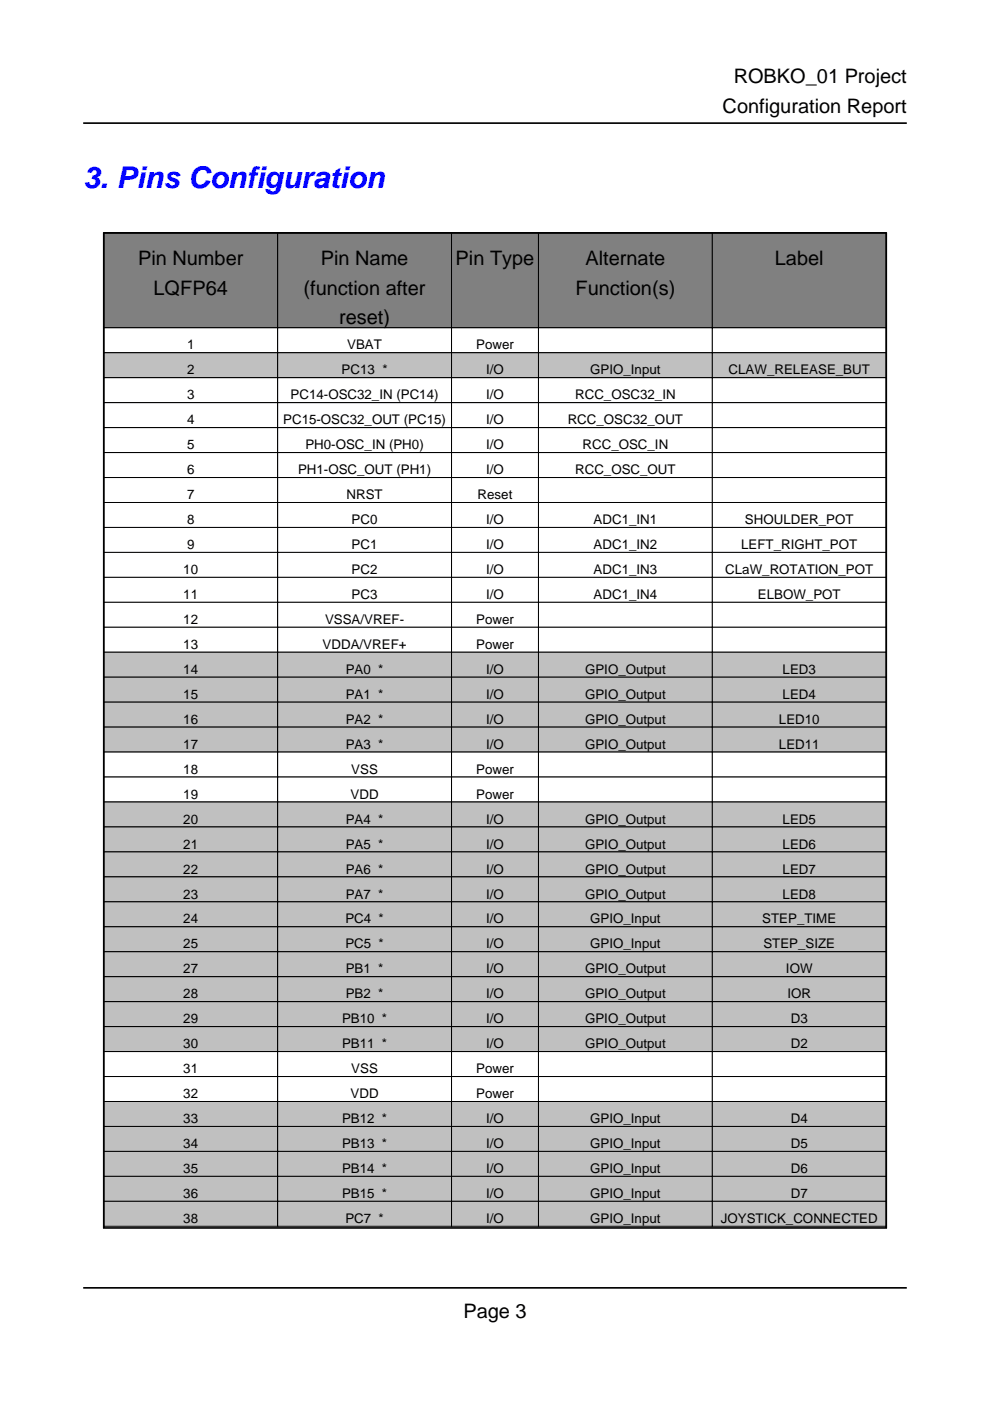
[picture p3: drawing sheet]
<svg xmlns="http://www.w3.org/2000/svg" width="210mm" height="297mm" viewBox="0 0 210 297" stroke-linecap="round" stroke-linejoin="round" font-family="sans-serif">
<defs><g id="words">
<text font-size="6.3" fill="#00f" x="17.6" y="39.9">3. Pins Configuration</text>
<g font-size="4.2">
<text x="155.6" y="17.6">ROBKO_01 Project</text>
<text x="153.2" y="24">Configuration Report</text>
<text x="29.3" y="56.1">Pin Number</text>
<text x="68" y="56.1">Pin Name</text>
<text x="96.6" y="56.1">Pin Type</text>
<text x="124.1" y="56.1">Alternate</text>
<text x="164.3" y="56.1">Label</text>
<text x="32.6" y="62.4">LQFP64</text>
<text x="64.4" y="62.4">(function after</text>
<text x="122" y="62.4">Function(s)</text>
<text x="71.9" y="68.8">reset)</text>
<text x="98.2" y="279.4">Page 3</text>
</g>
<g font-size="2.8">
<text x="39.7" y="74.1">1</text>
<text x="73.6" y="74.1">VBAT</text>
<text x="101" y="74.1">Power</text>
<text x="39.7" y="79.4">2</text>
<text x="72.4" y="79.4">PC13 *</text>
<text x="103.1" y="79.4">I/O</text>
<text x="125.1" y="79.4">GPIO_Input</text>
<text x="154.5" y="79.4">CLAW_RELEASE_BUT</text>
<text x="39.7" y="84.7">3</text>
<text x="39.7" y="90">4</text>
<text x="60.1" y="90">PC15-OSC32_OUT (PC15)</text>
<text x="61.6" y="84.7">PC14-OSC32_IN (PC14)</text>
<text x="103.1" y="84.7">I/O</text>
<text x="103.1" y="90">I/O</text>
<text x="120.4" y="90">RCC_OSC32_OUT</text>
<text x="121.9" y="84.7">RCC_OSC32_IN</text>
<text x="39.7" y="95.2">5</text>
<text x="64.8" y="95.2">PH0-OSC_IN (PH0)</text>
<text x="103.1" y="95.2">I/O</text>
<text x="123.5" y="95.2">RCC_OSC_IN</text>
<text x="39.7" y="100.5">6</text>
<text x="63.2" y="100.5">PH1-OSC_OUT (PH1)</text>
<text x="103.1" y="100.5">I/O</text>
<text x="121.9" y="100.5">RCC_OSC_OUT</text>
<text x="39.7" y="105.8">7</text>
<text x="73.5" y="105.8">NRST</text>
<text x="101.3" y="105.8">Reset</text>
<text x="39.7" y="111.1">8</text>
<text x="74.6" y="111.1">PC0</text>
<text x="103.1" y="111.1">I/O</text>
<text x="125.9" y="111.1">ADC1_IN1</text>
<text x="157.9" y="111.1">SHOULDER_POT</text>
<text x="39.7" y="116.4">9</text>
<text x="74.6" y="116.4">PC1</text>
<text x="103.1" y="116.4">I/O</text>
<text x="125.9" y="116.4">ADC1_IN2</text>
<text x="157.2" y="116.4">LEFT_RIGHT_POT</text>
<text x="38.9" y="121.7">10</text>
<text x="74.6" y="121.7">PC2</text>
<text x="103.1" y="121.7">I/O</text>
<text x="125.9" y="121.7">ADC1_IN3</text>
<text x="153.8" y="121.7">CLaW_ROTATION_POT</text>
<text x="38.9" y="127">11</text>
<text x="74.6" y="127">PC3</text>
<text x="103.1" y="127">I/O</text>
<text x="125.9" y="127">ADC1_IN4</text>
<text x="160.7" y="127">ELBOW_POT</text>
<text x="38.9" y="132.3">12</text>
<text x="38.9" y="137.6">13</text>
<text x="68.4" y="137.6">VDDA/VREF+</text>
<text x="68.9" y="132.3">VSSA/VREF-</text>
<text x="101" y="132.3">Power</text>
<text x="101" y="137.6">Power</text>
<text x="38.9" y="142.9">14</text>
<text x="73.3" y="142.9">PA0 *</text>
<text x="103.1" y="142.9">I/O</text>
<text x="124.1" y="142.9">GPIO_Output</text>
<text x="165.9" y="142.9">LED3</text>
<text x="38.9" y="148.2">15</text>
<text x="73.3" y="148.2">PA1 *</text>
<text x="103.1" y="148.2">I/O</text>
<text x="124.1" y="148.2">GPIO_Output</text>
<text x="165.9" y="148.2">LED4</text>
<text x="38.9" y="153.5">16</text>
<text x="73.3" y="153.5">PA2 *</text>
<text x="103.1" y="153.5">I/O</text>
<text x="124.1" y="153.5">GPIO_Output</text>
<text x="165.2" y="153.5">LED10</text>
<text x="38.9" y="158.7">17</text>
<text x="73.3" y="158.7">PA3 *</text>
<text x="103.1" y="158.7">I/O</text>
<text x="124.1" y="158.7">GPIO_Output</text>
<text x="165.2" y="158.7">LED11</text>
<text x="38.9" y="164">18</text>
<text x="74.5" y="164">VSS</text>
<text x="101" y="164">Power</text>
<text x="38.9" y="169.3">19</text>
<text x="74.3" y="169.3">VDD</text>
<text x="101" y="169.3">Power</text>
<text x="38.9" y="174.6">20</text>
<text x="38.9" y="179.9">21</text>
<text x="73.3" y="174.6">PA4 *</text>
<text x="73.3" y="179.9">PA5 *</text>
<text x="103.1" y="174.6">I/O</text>
<text x="103.1" y="179.9">I/O</text>
<text x="124.1" y="174.6">GPIO_Output</text>
<text x="124.1" y="179.9">GPIO_Output</text>
<text x="165.9" y="174.6">LED5</text>
<text x="165.9" y="179.9">LED6</text>
<text x="38.9" y="185.2">22</text>
<text x="73.3" y="185.2">PA6 *</text>
<text x="103.1" y="185.2">I/O</text>
<text x="124.1" y="185.2">GPIO_Output</text>
<text x="165.9" y="185.2">LED7</text>
<text x="38.9" y="190.5">23</text>
<text x="73.3" y="190.5">PA7 *</text>
<text x="103.1" y="190.5">I/O</text>
<text x="124.1" y="190.5">GPIO_Output</text>
<text x="165.9" y="190.5">LED8</text>
<text x="38.9" y="195.8">24</text>
<text x="73.2" y="195.8">PC4 *</text>
<text x="103.1" y="195.8">I/O</text>
<text x="125.1" y="195.8">GPIO_Input</text>
<text x="161.6" y="195.8">STEP_TIME</text>
<text x="38.9" y="201.1">25</text>
<text x="73.2" y="201.1">PC5 *</text>
<text x="103.1" y="201.1">I/O</text>
<text x="125.1" y="201.1">GPIO_Input</text>
<text x="161.9" y="201.1">STEP_SIZE</text>
<text x="38.9" y="206.4">27</text>
<text x="73.3" y="206.4">PB1 *</text>
<text x="103.1" y="206.4">I/O</text>
<text x="124.1" y="206.4">GPIO_Output</text>
<text x="166.6" y="206.4">IOW</text>
<text x="38.9" y="211.7">28</text>
<text x="73.3" y="211.7">PB2 *</text>
<text x="103.1" y="211.7">I/O</text>
<text x="124.1" y="211.7">GPIO_Output</text>
<text x="167" y="211.7">IOR</text>
<text x="38.9" y="217">29</text>
<text x="72.5" y="217">PB10 *</text>
<text x="103.1" y="217">I/O</text>
<text x="124.1" y="217">GPIO_Output</text>
<text x="167.7" y="217">D3</text>
<text x="38.9" y="222.2">30</text>
<text x="38.9" y="227.5">31</text>
<text x="72.5" y="222.2">PB11 *</text>
<text x="74.5" y="227.5">VSS</text>
<text x="101" y="227.5">Power</text>
<text x="103.1" y="222.2">I/O</text>
<text x="124.1" y="222.2">GPIO_Output</text>
<text x="167.7" y="222.2">D2</text>
<text x="38.9" y="232.8">32</text>
<text x="74.3" y="232.8">VDD</text>
<text x="101" y="232.8">Power</text>
<text x="38.9" y="238.1">33</text>
<text x="72.5" y="238.1">PB12 *</text>
<text x="103.1" y="238.1">I/O</text>
<text x="125.1" y="238.1">GPIO_Input</text>
<text x="167.7" y="238.1">D4</text>
<text x="38.9" y="243.4">34</text>
<text x="72.5" y="243.4">PB13 *</text>
<text x="103.1" y="243.4">I/O</text>
<text x="125.1" y="243.4">GPIO_Input</text>
<text x="167.7" y="243.4">D5</text>
<text x="38.9" y="248.7">35</text>
<text x="72.5" y="248.7">PB14 *</text>
<text x="103.1" y="248.7">I/O</text>
<text x="125.1" y="248.7">GPIO_Input</text>
<text x="167.7" y="248.7">D6</text>
<text x="38.9" y="254">36</text>
<text x="72.5" y="254">PB15 *</text>
<text x="103.1" y="254">I/O</text>
<text x="125.1" y="254">GPIO_Input</text>
<text x="167.7" y="254">D7</text>
<text x="38.9" y="259.3">38</text>
<text x="73.2" y="259.3">PC7 *</text>
<text x="103.1" y="259.3">I/O</text>
<text x="125.1" y="259.3">GPIO_Input</text>
<text x="152.8" y="259.3">JOYSTICK_CONNECTED</text>
</g>
</g></defs>
<path d="M22 260.3v-210.9h165.9v210.9" fill="none" stroke="#000" stroke-width=".35"/>
<path d="M22 49.4h36.9v20.1h-36.9z" fill="#808080"/>
<path d="M22 49.4h36.9v20.1h-36.9z" fill="none" stroke="#000" stroke-width=".21"/>
<path d="M58.9 49.4h36.8v20.1h-36.8z" fill="#808080"/>
<path d="M58.9 49.4h36.8v20.1h-36.8z" fill="none" stroke="#000" stroke-width=".21"/>
<path d="M95.7 49.4h18.5v20.1h-18.5z" fill="#808080"/>
<path d="M95.7 49.4h18.5v20.1h-18.5z" fill="none" stroke="#000" stroke-width=".21"/>
<path d="M114.2 49.4h36.8v20.1h-36.8z" fill="#808080"/>
<path d="M114.2 49.4h36.8v20.1h-36.8z" fill="none" stroke="#000" stroke-width=".21"/>
<path d="M151 49.4h36.9v20.1h-36.9z" fill="#808080"/>
<path d="M151 49.4h36.9v20.1h-36.9z" fill="none" stroke="#000" stroke-width=".21"/>
<path d="M22 69.5h36.9v5.3h-36.9z" fill="#fff"/>
<path d="M22 69.5h36.9v5.3h-36.9z" fill="none" stroke="#000" stroke-width=".21"/>
<path d="M58.9 69.5h36.8v5.3h-36.8z" fill="#fff"/>
<path d="M58.9 69.5h36.8v5.3h-36.8z" fill="none" stroke="#000" stroke-width=".21"/>
<path d="M95.7 69.5h18.5v5.3h-18.5z" fill="#fff"/>
<path d="M95.7 69.5h18.5v5.3h-18.5z" fill="none" stroke="#000" stroke-width=".21"/>
<path d="M114.2 69.5h36.8v5.3h-36.8z" fill="#fff"/>
<path d="M114.2 69.5h36.8v5.3h-36.8z" fill="none" stroke="#000" stroke-width=".21"/>
<path d="M151 69.5h36.9v5.3h-36.9z" fill="#fff"/>
<path d="M151 69.5h36.9v5.3h-36.9z" fill="none" stroke="#000" stroke-width=".21"/>
<path d="M22 74.8h36.9v5.3h-36.9z" fill="#c0c0c0"/>
<path d="M22 74.8h36.9v5.3h-36.9z" fill="none" stroke="#000" stroke-width=".21"/>
<path d="M58.9 74.8h36.8v5.3h-36.8z" fill="#c0c0c0"/>
<path d="M58.9 74.8h36.8v5.3h-36.8z" fill="none" stroke="#000" stroke-width=".21"/>
<path d="M95.7 74.8h18.5v5.3h-18.5z" fill="#c0c0c0"/>
<path d="M95.7 74.8h18.5v5.3h-18.5z" fill="none" stroke="#000" stroke-width=".21"/>
<path d="M114.2 74.8h36.8v5.3h-36.8z" fill="#c0c0c0"/>
<path d="M114.2 74.8h36.8v5.3h-36.8z" fill="none" stroke="#000" stroke-width=".21"/>
<path d="M151 74.8h36.9v5.3h-36.9z" fill="#c0c0c0"/>
<path d="M151 74.8h36.9v5.3h-36.9z" fill="none" stroke="#000" stroke-width=".21"/>
<path d="M22 80.1h36.9v5.3h-36.9z" fill="#fff"/>
<path d="M22 80.1h36.9v5.3h-36.9z" fill="none" stroke="#000" stroke-width=".21"/>
<path d="M58.9 80.1h36.8v5.3h-36.8z" fill="#fff"/>
<path d="M58.9 80.1h36.8v5.3h-36.8z" fill="none" stroke="#000" stroke-width=".21"/>
<path d="M95.7 80.1h18.5v5.3h-18.5z" fill="#fff"/>
<path d="M95.7 80.1h18.5v5.3h-18.5z" fill="none" stroke="#000" stroke-width=".21"/>
<path d="M114.2 80.1h36.8v5.3h-36.8z" fill="#fff"/>
<path d="M114.2 80.1h36.8v5.3h-36.8z" fill="none" stroke="#000" stroke-width=".21"/>
<path d="M151 80.1h36.9v5.3h-36.9z" fill="#fff"/>
<path d="M151 80.1h36.9v5.3h-36.9z" fill="none" stroke="#000" stroke-width=".21"/>
<path d="M22 85.4h36.9v5.3h-36.9z" fill="#fff"/>
<path d="M22 85.4h36.9v5.3h-36.9z" fill="none" stroke="#000" stroke-width=".21"/>
<path d="M58.9 85.4h36.8v5.3h-36.8z" fill="#fff"/>
<path d="M58.9 85.4h36.8v5.3h-36.8z" fill="none" stroke="#000" stroke-width=".21"/>
<path d="M95.7 85.4h18.5v5.3h-18.5z" fill="#fff"/>
<path d="M95.7 85.4h18.5v5.3h-18.5z" fill="none" stroke="#000" stroke-width=".21"/>
<path d="M114.2 85.4h36.8v5.3h-36.8z" fill="#fff"/>
<path d="M114.2 85.4h36.8v5.3h-36.8z" fill="none" stroke="#000" stroke-width=".21"/>
<path d="M151 85.4h36.9v5.3h-36.9z" fill="#fff"/>
<path d="M151 85.4h36.9v5.3h-36.9z" fill="none" stroke="#000" stroke-width=".21"/>
<path d="M22 90.7h36.9v5.3h-36.9z" fill="#fff"/>
<path d="M22 90.7h36.9v5.3h-36.9z" fill="none" stroke="#000" stroke-width=".21"/>
<path d="M58.9 90.7h36.8v5.3h-36.8z" fill="#fff"/>
<path d="M58.9 90.7h36.8v5.3h-36.8z" fill="none" stroke="#000" stroke-width=".21"/>
<path d="M95.7 90.7h18.5v5.3h-18.5z" fill="#fff"/>
<path d="M95.7 90.7h18.5v5.3h-18.5z" fill="none" stroke="#000" stroke-width=".21"/>
<path d="M114.2 90.7h36.8v5.3h-36.8z" fill="#fff"/>
<path d="M114.2 90.7h36.8v5.3h-36.8z" fill="none" stroke="#000" stroke-width=".21"/>
<path d="M151 90.7h36.9v5.3h-36.9z" fill="#fff"/>
<path d="M151 90.7h36.9v5.3h-36.9z" fill="none" stroke="#000" stroke-width=".21"/>
<path d="M22 96h36.9v5.2h-36.9z" fill="#fff"/>
<path d="M22 96h36.9v5.2h-36.9z" fill="none" stroke="#000" stroke-width=".21"/>
<path d="M58.9 96h36.8v5.2h-36.8z" fill="#fff"/>
<path d="M58.9 96h36.8v5.2h-36.8z" fill="none" stroke="#000" stroke-width=".21"/>
<path d="M95.7 96h18.5v5.2h-18.5z" fill="#fff"/>
<path d="M95.7 96h18.5v5.2h-18.5z" fill="none" stroke="#000" stroke-width=".21"/>
<path d="M114.2 96h36.8v5.2h-36.8z" fill="#fff"/>
<path d="M114.2 96h36.8v5.2h-36.8z" fill="none" stroke="#000" stroke-width=".21"/>
<path d="M151 96h36.9v5.2h-36.9z" fill="#fff"/>
<path d="M151 96h36.9v5.2h-36.9z" fill="none" stroke="#000" stroke-width=".21"/>
<path d="M22 101.2h36.9v5.3h-36.9z" fill="#fff"/>
<path d="M22 101.2h36.9v5.3h-36.9z" fill="none" stroke="#000" stroke-width=".21"/>
<path d="M58.9 101.2h36.8v5.3h-36.8z" fill="#fff"/>
<path d="M58.9 101.2h36.8v5.3h-36.8z" fill="none" stroke="#000" stroke-width=".21"/>
<path d="M95.7 101.2h18.5v5.3h-18.5z" fill="#fff"/>
<path d="M95.7 101.2h18.5v5.3h-18.5z" fill="none" stroke="#000" stroke-width=".21"/>
<path d="M114.2 101.2h36.8v5.3h-36.8z" fill="#fff"/>
<path d="M114.2 101.2h36.8v5.3h-36.8z" fill="none" stroke="#000" stroke-width=".21"/>
<path d="M151 101.2h36.9v5.3h-36.9z" fill="#fff"/>
<path d="M151 101.2h36.9v5.3h-36.9z" fill="none" stroke="#000" stroke-width=".21"/>
<path d="M22 106.5h36.9v5.3h-36.9z" fill="#fff"/>
<path d="M22 106.5h36.9v5.3h-36.9z" fill="none" stroke="#000" stroke-width=".21"/>
<path d="M58.9 106.5h36.8v5.3h-36.8z" fill="#fff"/>
<path d="M58.9 106.5h36.8v5.3h-36.8z" fill="none" stroke="#000" stroke-width=".21"/>
<path d="M95.7 106.5h18.5v5.3h-18.5z" fill="#fff"/>
<path d="M95.7 106.5h18.5v5.3h-18.5z" fill="none" stroke="#000" stroke-width=".21"/>
<path d="M114.2 106.5h36.8v5.3h-36.8z" fill="#fff"/>
<path d="M114.2 106.5h36.8v5.3h-36.8z" fill="none" stroke="#000" stroke-width=".21"/>
<path d="M151 106.5h36.9v5.3h-36.9z" fill="#fff"/>
<path d="M151 106.5h36.9v5.3h-36.9z" fill="none" stroke="#000" stroke-width=".21"/>
<path d="M22 111.8h36.9v5.3h-36.9z" fill="#fff"/>
<path d="M22 111.8h36.9v5.3h-36.9z" fill="none" stroke="#000" stroke-width=".21"/>
<path d="M58.9 111.8h36.8v5.3h-36.8z" fill="#fff"/>
<path d="M58.9 111.8h36.8v5.3h-36.8z" fill="none" stroke="#000" stroke-width=".21"/>
<path d="M95.7 111.8h18.5v5.3h-18.5z" fill="#fff"/>
<path d="M95.7 111.8h18.5v5.3h-18.5z" fill="none" stroke="#000" stroke-width=".21"/>
<path d="M114.2 111.8h36.8v5.3h-36.8z" fill="#fff"/>
<path d="M114.2 111.8h36.8v5.3h-36.8z" fill="none" stroke="#000" stroke-width=".21"/>
<path d="M151 111.8h36.9v5.3h-36.9z" fill="#fff"/>
<path d="M151 111.8h36.9v5.3h-36.9z" fill="none" stroke="#000" stroke-width=".21"/>
<path d="M22 117.1h36.9v5.3h-36.9z" fill="#fff"/>
<path d="M22 117.1h36.9v5.3h-36.9z" fill="none" stroke="#000" stroke-width=".21"/>
<path d="M58.9 117.1h36.8v5.3h-36.8z" fill="#fff"/>
<path d="M58.9 117.1h36.8v5.3h-36.8z" fill="none" stroke="#000" stroke-width=".21"/>
<path d="M95.7 117.1h18.5v5.3h-18.5z" fill="#fff"/>
<path d="M95.7 117.1h18.5v5.3h-18.5z" fill="none" stroke="#000" stroke-width=".21"/>
<path d="M114.2 117.1h36.8v5.3h-36.8z" fill="#fff"/>
<path d="M114.2 117.1h36.8v5.3h-36.8z" fill="none" stroke="#000" stroke-width=".21"/>
<path d="M151 117.1h36.9v5.3h-36.9z" fill="#fff"/>
<path d="M151 117.1h36.9v5.3h-36.9z" fill="none" stroke="#000" stroke-width=".21"/>
<path d="M22 122.4h36.9v5.3h-36.9z" fill="#fff"/>
<path d="M22 122.4h36.9v5.3h-36.9z" fill="none" stroke="#000" stroke-width=".21"/>
<path d="M58.9 122.4h36.8v5.3h-36.8z" fill="#fff"/>
<path d="M58.9 122.4h36.8v5.3h-36.8z" fill="none" stroke="#000" stroke-width=".21"/>
<path d="M95.7 122.4h18.5v5.3h-18.5z" fill="#fff"/>
<path d="M95.7 122.4h18.5v5.3h-18.5z" fill="none" stroke="#000" stroke-width=".21"/>
<path d="M114.2 122.4h36.8v5.3h-36.8z" fill="#fff"/>
<path d="M114.2 122.4h36.8v5.3h-36.8z" fill="none" stroke="#000" stroke-width=".21"/>
<path d="M151 122.4h36.9v5.3h-36.9z" fill="#fff"/>
<path d="M151 122.4h36.9v5.3h-36.9z" fill="none" stroke="#000" stroke-width=".21"/>
<path d="M22 127.7h36.9v5.3h-36.9z" fill="#fff"/>
<path d="M22 127.7h36.9v5.3h-36.9z" fill="none" stroke="#000" stroke-width=".21"/>
<path d="M58.9 127.7h36.8v5.3h-36.8z" fill="#fff"/>
<path d="M58.9 127.7h36.8v5.3h-36.8z" fill="none" stroke="#000" stroke-width=".21"/>
<path d="M95.7 127.7h18.5v5.3h-18.5z" fill="#fff"/>
<path d="M95.7 127.7h18.5v5.3h-18.5z" fill="none" stroke="#000" stroke-width=".21"/>
<path d="M114.2 127.7h36.8v5.3h-36.8z" fill="#fff"/>
<path d="M114.2 127.7h36.8v5.3h-36.8z" fill="none" stroke="#000" stroke-width=".21"/>
<path d="M151 127.7h36.9v5.3h-36.9z" fill="#fff"/>
<path d="M151 127.7h36.9v5.3h-36.9z" fill="none" stroke="#000" stroke-width=".21"/>
<path d="M22 133h36.9v5.3h-36.9z" fill="#fff"/>
<path d="M22 133h36.9v5.3h-36.9z" fill="none" stroke="#000" stroke-width=".21"/>
<path d="M58.9 133h36.8v5.3h-36.8z" fill="#fff"/>
<path d="M58.9 133h36.8v5.3h-36.8z" fill="none" stroke="#000" stroke-width=".21"/>
<path d="M95.7 133h18.5v5.3h-18.5z" fill="#fff"/>
<path d="M95.7 133h18.5v5.3h-18.5z" fill="none" stroke="#000" stroke-width=".21"/>
<path d="M114.2 133h36.8v5.3h-36.8z" fill="#fff"/>
<path d="M114.2 133h36.8v5.3h-36.8z" fill="none" stroke="#000" stroke-width=".21"/>
<path d="M151 133h36.9v5.3h-36.9z" fill="#fff"/>
<path d="M151 133h36.9v5.3h-36.9z" fill="none" stroke="#000" stroke-width=".21"/>
<path d="M22 138.3h36.9v5.3h-36.9z" fill="#c0c0c0"/>
<path d="M22 138.3h36.9v5.3h-36.9z" fill="none" stroke="#000" stroke-width=".21"/>
<path d="M58.9 138.3h36.8v5.3h-36.8z" fill="#c0c0c0"/>
<path d="M58.9 138.3h36.8v5.3h-36.8z" fill="none" stroke="#000" stroke-width=".21"/>
<path d="M95.7 138.3h18.5v5.3h-18.5z" fill="#c0c0c0"/>
<path d="M95.7 138.3h18.5v5.3h-18.5z" fill="none" stroke="#000" stroke-width=".21"/>
<path d="M114.2 138.3h36.8v5.3h-36.8z" fill="#c0c0c0"/>
<path d="M114.2 138.3h36.8v5.3h-36.8z" fill="none" stroke="#000" stroke-width=".21"/>
<path d="M151 138.3h36.9v5.3h-36.9z" fill="#c0c0c0"/>
<path d="M151 138.3h36.9v5.3h-36.9z" fill="none" stroke="#000" stroke-width=".21"/>
<path d="M22 143.6h36.9v5.3h-36.9z" fill="#c0c0c0"/>
<path d="M22 143.6h36.9v5.3h-36.9z" fill="none" stroke="#000" stroke-width=".21"/>
<path d="M58.9 143.6h36.8v5.3h-36.8z" fill="#c0c0c0"/>
<path d="M58.9 143.6h36.8v5.3h-36.8z" fill="none" stroke="#000" stroke-width=".21"/>
<path d="M95.7 143.6h18.5v5.3h-18.5z" fill="#c0c0c0"/>
<path d="M95.7 143.6h18.5v5.3h-18.5z" fill="none" stroke="#000" stroke-width=".21"/>
<path d="M114.2 143.6h36.8v5.3h-36.8z" fill="#c0c0c0"/>
<path d="M114.2 143.6h36.8v5.3h-36.8z" fill="none" stroke="#000" stroke-width=".21"/>
<path d="M151 143.6h36.9v5.3h-36.9z" fill="#c0c0c0"/>
<path d="M151 143.6h36.9v5.3h-36.9z" fill="none" stroke="#000" stroke-width=".21"/>
<path d="M22 148.9h36.9v5.3h-36.9z" fill="#c0c0c0"/>
<path d="M22 148.9h36.9v5.3h-36.9z" fill="none" stroke="#000" stroke-width=".21"/>
<path d="M58.9 148.9h36.8v5.3h-36.8z" fill="#c0c0c0"/>
<path d="M58.9 148.9h36.8v5.3h-36.8z" fill="none" stroke="#000" stroke-width=".21"/>
<path d="M95.7 148.9h18.5v5.3h-18.5z" fill="#c0c0c0"/>
<path d="M95.7 148.9h18.5v5.3h-18.5z" fill="none" stroke="#000" stroke-width=".21"/>
<path d="M114.2 148.9h36.8v5.3h-36.8z" fill="#c0c0c0"/>
<path d="M114.2 148.9h36.8v5.3h-36.8z" fill="none" stroke="#000" stroke-width=".21"/>
<path d="M151 148.9h36.9v5.3h-36.9z" fill="#c0c0c0"/>
<path d="M151 148.9h36.9v5.3h-36.9z" fill="none" stroke="#000" stroke-width=".21"/>
<path d="M22 154.2h36.9v5.3h-36.9z" fill="#c0c0c0"/>
<path d="M22 154.2h36.9v5.3h-36.9z" fill="none" stroke="#000" stroke-width=".21"/>
<path d="M58.9 154.2h36.8v5.3h-36.8z" fill="#c0c0c0"/>
<path d="M58.9 154.2h36.8v5.3h-36.8z" fill="none" stroke="#000" stroke-width=".21"/>
<path d="M95.7 154.2h18.5v5.3h-18.5z" fill="#c0c0c0"/>
<path d="M95.7 154.2h18.5v5.3h-18.5z" fill="none" stroke="#000" stroke-width=".21"/>
<path d="M114.2 154.2h36.8v5.3h-36.8z" fill="#c0c0c0"/>
<path d="M114.2 154.2h36.8v5.3h-36.8z" fill="none" stroke="#000" stroke-width=".21"/>
<path d="M151 154.2h36.9v5.3h-36.9z" fill="#c0c0c0"/>
<path d="M151 154.2h36.9v5.3h-36.9z" fill="none" stroke="#000" stroke-width=".21"/>
<path d="M22 159.5h36.9v5.2h-36.9z" fill="#fff"/>
<path d="M22 159.5h36.9v5.2h-36.9z" fill="none" stroke="#000" stroke-width=".21"/>
<path d="M58.9 159.5h36.8v5.2h-36.8z" fill="#fff"/>
<path d="M58.9 159.5h36.8v5.2h-36.8z" fill="none" stroke="#000" stroke-width=".21"/>
<path d="M95.7 159.5h18.5v5.2h-18.5z" fill="#fff"/>
<path d="M95.7 159.5h18.5v5.2h-18.5z" fill="none" stroke="#000" stroke-width=".21"/>
<path d="M114.2 159.5h36.8v5.2h-36.8z" fill="#fff"/>
<path d="M114.2 159.5h36.8v5.2h-36.8z" fill="none" stroke="#000" stroke-width=".21"/>
<path d="M151 159.5h36.9v5.2h-36.9z" fill="#fff"/>
<path d="M151 159.5h36.9v5.2h-36.9z" fill="none" stroke="#000" stroke-width=".21"/>
<path d="M22 164.7h36.9v5.3h-36.9z" fill="#fff"/>
<path d="M22 164.7h36.9v5.3h-36.9z" fill="none" stroke="#000" stroke-width=".21"/>
<path d="M58.9 164.7h36.8v5.3h-36.8z" fill="#fff"/>
<path d="M58.9 164.7h36.8v5.3h-36.8z" fill="none" stroke="#000" stroke-width=".21"/>
<path d="M95.7 164.7h18.5v5.3h-18.5z" fill="#fff"/>
<path d="M95.7 164.7h18.5v5.3h-18.5z" fill="none" stroke="#000" stroke-width=".21"/>
<path d="M114.2 164.7h36.8v5.3h-36.8z" fill="#fff"/>
<path d="M114.2 164.7h36.8v5.3h-36.8z" fill="none" stroke="#000" stroke-width=".21"/>
<path d="M151 164.7h36.9v5.3h-36.9z" fill="#fff"/>
<path d="M151 164.7h36.9v5.3h-36.9z" fill="none" stroke="#000" stroke-width=".21"/>
<path d="M22 170h36.9v5.3h-36.9z" fill="#c0c0c0"/>
<path d="M22 170h36.9v5.3h-36.9z" fill="none" stroke="#000" stroke-width=".21"/>
<path d="M58.9 170h36.8v5.3h-36.8z" fill="#c0c0c0"/>
<path d="M58.9 170h36.8v5.3h-36.8z" fill="none" stroke="#000" stroke-width=".21"/>
<path d="M95.7 170h18.5v5.3h-18.5z" fill="#c0c0c0"/>
<path d="M95.7 170h18.5v5.3h-18.5z" fill="none" stroke="#000" stroke-width=".21"/>
<path d="M114.2 170h36.8v5.3h-36.8z" fill="#c0c0c0"/>
<path d="M114.2 170h36.8v5.3h-36.8z" fill="none" stroke="#000" stroke-width=".21"/>
<path d="M151 170h36.9v5.3h-36.9z" fill="#c0c0c0"/>
<path d="M151 170h36.9v5.3h-36.9z" fill="none" stroke="#000" stroke-width=".21"/>
<path d="M22 175.3h36.9v5.3h-36.9z" fill="#c0c0c0"/>
<path d="M22 175.3h36.9v5.3h-36.9z" fill="none" stroke="#000" stroke-width=".21"/>
<path d="M58.9 175.3h36.8v5.3h-36.8z" fill="#c0c0c0"/>
<path d="M58.9 175.3h36.8v5.3h-36.8z" fill="none" stroke="#000" stroke-width=".21"/>
<path d="M95.7 175.3h18.5v5.3h-18.5z" fill="#c0c0c0"/>
<path d="M95.7 175.3h18.5v5.3h-18.5z" fill="none" stroke="#000" stroke-width=".21"/>
<path d="M114.2 175.3h36.8v5.3h-36.8z" fill="#c0c0c0"/>
<path d="M114.2 175.3h36.8v5.3h-36.8z" fill="none" stroke="#000" stroke-width=".21"/>
<path d="M151 175.3h36.9v5.3h-36.9z" fill="#c0c0c0"/>
<path d="M151 175.3h36.9v5.3h-36.9z" fill="none" stroke="#000" stroke-width=".21"/>
<path d="M22 180.6h36.9v5.3h-36.9z" fill="#c0c0c0"/>
<path d="M22 180.6h36.9v5.3h-36.9z" fill="none" stroke="#000" stroke-width=".21"/>
<path d="M58.9 180.6h36.8v5.3h-36.8z" fill="#c0c0c0"/>
<path d="M58.9 180.6h36.8v5.3h-36.8z" fill="none" stroke="#000" stroke-width=".21"/>
<path d="M95.7 180.6h18.5v5.3h-18.5z" fill="#c0c0c0"/>
<path d="M95.7 180.6h18.5v5.3h-18.5z" fill="none" stroke="#000" stroke-width=".21"/>
<path d="M114.2 180.6h36.8v5.3h-36.8z" fill="#c0c0c0"/>
<path d="M114.2 180.6h36.8v5.3h-36.8z" fill="none" stroke="#000" stroke-width=".21"/>
<path d="M151 180.6h36.9v5.3h-36.9z" fill="#c0c0c0"/>
<path d="M151 180.6h36.9v5.3h-36.9z" fill="none" stroke="#000" stroke-width=".21"/>
<path d="M22 185.9h36.9v5.3h-36.9z" fill="#c0c0c0"/>
<path d="M22 185.9h36.9v5.3h-36.9z" fill="none" stroke="#000" stroke-width=".21"/>
<path d="M58.9 185.9h36.8v5.3h-36.8z" fill="#c0c0c0"/>
<path d="M58.9 185.9h36.8v5.3h-36.8z" fill="none" stroke="#000" stroke-width=".21"/>
<path d="M95.7 185.9h18.5v5.3h-18.5z" fill="#c0c0c0"/>
<path d="M95.7 185.9h18.5v5.3h-18.5z" fill="none" stroke="#000" stroke-width=".21"/>
<path d="M114.2 185.9h36.8v5.3h-36.8z" fill="#c0c0c0"/>
<path d="M114.2 185.9h36.8v5.3h-36.8z" fill="none" stroke="#000" stroke-width=".21"/>
<path d="M151 185.9h36.9v5.3h-36.9z" fill="#c0c0c0"/>
<path d="M151 185.9h36.9v5.3h-36.9z" fill="none" stroke="#000" stroke-width=".21"/>
<path d="M22 191.2h36.9v5.3h-36.9z" fill="#c0c0c0"/>
<path d="M22 191.2h36.9v5.3h-36.9z" fill="none" stroke="#000" stroke-width=".21"/>
<path d="M58.9 191.2h36.8v5.3h-36.8z" fill="#c0c0c0"/>
<path d="M58.9 191.2h36.8v5.3h-36.8z" fill="none" stroke="#000" stroke-width=".21"/>
<path d="M95.7 191.2h18.5v5.3h-18.5z" fill="#c0c0c0"/>
<path d="M95.7 191.2h18.5v5.3h-18.5z" fill="none" stroke="#000" stroke-width=".21"/>
<path d="M114.2 191.2h36.8v5.3h-36.8z" fill="#c0c0c0"/>
<path d="M114.2 191.2h36.8v5.3h-36.8z" fill="none" stroke="#000" stroke-width=".21"/>
<path d="M151 191.2h36.9v5.3h-36.9z" fill="#c0c0c0"/>
<path d="M151 191.2h36.9v5.3h-36.9z" fill="none" stroke="#000" stroke-width=".21"/>
<path d="M22 196.5h36.9v5.3h-36.9z" fill="#c0c0c0"/>
<path d="M22 196.5h36.9v5.3h-36.9z" fill="none" stroke="#000" stroke-width=".21"/>
<path d="M58.9 196.5h36.8v5.3h-36.8z" fill="#c0c0c0"/>
<path d="M58.9 196.5h36.8v5.3h-36.8z" fill="none" stroke="#000" stroke-width=".21"/>
<path d="M95.7 196.5h18.5v5.3h-18.5z" fill="#c0c0c0"/>
<path d="M95.7 196.5h18.5v5.3h-18.5z" fill="none" stroke="#000" stroke-width=".21"/>
<path d="M114.2 196.5h36.8v5.3h-36.8z" fill="#c0c0c0"/>
<path d="M114.2 196.5h36.8v5.3h-36.8z" fill="none" stroke="#000" stroke-width=".21"/>
<path d="M151 196.5h36.9v5.3h-36.9z" fill="#c0c0c0"/>
<path d="M151 196.5h36.9v5.3h-36.9z" fill="none" stroke="#000" stroke-width=".21"/>
<path d="M22 201.8h36.9v5.3h-36.9z" fill="#c0c0c0"/>
<path d="M22 201.8h36.9v5.3h-36.9z" fill="none" stroke="#000" stroke-width=".21"/>
<path d="M58.9 201.8h36.8v5.3h-36.8z" fill="#c0c0c0"/>
<path d="M58.9 201.8h36.8v5.3h-36.8z" fill="none" stroke="#000" stroke-width=".21"/>
<path d="M95.7 201.8h18.5v5.3h-18.5z" fill="#c0c0c0"/>
<path d="M95.7 201.8h18.5v5.3h-18.5z" fill="none" stroke="#000" stroke-width=".21"/>
<path d="M114.2 201.8h36.8v5.3h-36.8z" fill="#c0c0c0"/>
<path d="M114.2 201.8h36.8v5.3h-36.8z" fill="none" stroke="#000" stroke-width=".21"/>
<path d="M151 201.8h36.9v5.3h-36.9z" fill="#c0c0c0"/>
<path d="M151 201.8h36.9v5.3h-36.9z" fill="none" stroke="#000" stroke-width=".21"/>
<path d="M22 207.1h36.9v5.3h-36.9z" fill="#c0c0c0"/>
<path d="M22 207.1h36.9v5.3h-36.9z" fill="none" stroke="#000" stroke-width=".21"/>
<path d="M58.9 207.1h36.8v5.3h-36.8z" fill="#c0c0c0"/>
<path d="M58.9 207.1h36.8v5.3h-36.8z" fill="none" stroke="#000" stroke-width=".21"/>
<path d="M95.7 207.1h18.5v5.3h-18.5z" fill="#c0c0c0"/>
<path d="M95.7 207.1h18.5v5.3h-18.5z" fill="none" stroke="#000" stroke-width=".21"/>
<path d="M114.2 207.1h36.8v5.3h-36.8z" fill="#c0c0c0"/>
<path d="M114.2 207.1h36.8v5.3h-36.8z" fill="none" stroke="#000" stroke-width=".21"/>
<path d="M151 207.1h36.9v5.3h-36.9z" fill="#c0c0c0"/>
<path d="M151 207.1h36.9v5.3h-36.9z" fill="none" stroke="#000" stroke-width=".21"/>
<path d="M22 212.4h36.9v5.3h-36.9z" fill="#c0c0c0"/>
<path d="M22 212.4h36.9v5.3h-36.9z" fill="none" stroke="#000" stroke-width=".21"/>
<path d="M58.9 212.4h36.8v5.3h-36.8z" fill="#c0c0c0"/>
<path d="M58.9 212.4h36.8v5.3h-36.8z" fill="none" stroke="#000" stroke-width=".21"/>
<path d="M95.7 212.4h18.5v5.3h-18.5z" fill="#c0c0c0"/>
<path d="M95.7 212.4h18.5v5.3h-18.5z" fill="none" stroke="#000" stroke-width=".21"/>
<path d="M114.2 212.4h36.8v5.3h-36.8z" fill="#c0c0c0"/>
<path d="M114.2 212.4h36.8v5.3h-36.8z" fill="none" stroke="#000" stroke-width=".21"/>
<path d="M151 212.4h36.9v5.3h-36.9z" fill="#c0c0c0"/>
<path d="M151 212.4h36.9v5.3h-36.9z" fill="none" stroke="#000" stroke-width=".21"/>
<path d="M22 217.7h36.9v5.3h-36.9z" fill="#c0c0c0"/>
<path d="M22 217.7h36.9v5.3h-36.9z" fill="none" stroke="#000" stroke-width=".21"/>
<path d="M58.9 217.7h36.8v5.3h-36.8z" fill="#c0c0c0"/>
<path d="M58.9 217.7h36.8v5.3h-36.8z" fill="none" stroke="#000" stroke-width=".21"/>
<path d="M95.7 217.7h18.5v5.3h-18.5z" fill="#c0c0c0"/>
<path d="M95.7 217.7h18.5v5.3h-18.5z" fill="none" stroke="#000" stroke-width=".21"/>
<path d="M114.2 217.7h36.8v5.3h-36.8z" fill="#c0c0c0"/>
<path d="M114.2 217.7h36.8v5.3h-36.8z" fill="none" stroke="#000" stroke-width=".21"/>
<path d="M151 217.7h36.9v5.3h-36.9z" fill="#c0c0c0"/>
<path d="M151 217.7h36.9v5.3h-36.9z" fill="none" stroke="#000" stroke-width=".21"/>
<path d="M22 223h36.9v5.2h-36.9z" fill="#fff"/>
<path d="M22 223h36.9v5.2h-36.9z" fill="none" stroke="#000" stroke-width=".21"/>
<path d="M58.9 223h36.8v5.2h-36.8z" fill="#fff"/>
<path d="M58.9 223h36.8v5.2h-36.8z" fill="none" stroke="#000" stroke-width=".21"/>
<path d="M95.7 223h18.5v5.2h-18.5z" fill="#fff"/>
<path d="M95.7 223h18.5v5.2h-18.5z" fill="none" stroke="#000" stroke-width=".21"/>
<path d="M114.2 223h36.8v5.2h-36.8z" fill="#fff"/>
<path d="M114.2 223h36.8v5.2h-36.8z" fill="none" stroke="#000" stroke-width=".21"/>
<path d="M151 223h36.9v5.2h-36.9z" fill="#fff"/>
<path d="M151 223h36.9v5.2h-36.9z" fill="none" stroke="#000" stroke-width=".21"/>
<path d="M22 228.2h36.9v5.3h-36.9z" fill="#fff"/>
<path d="M22 228.2h36.9v5.3h-36.9z" fill="none" stroke="#000" stroke-width=".21"/>
<path d="M58.9 228.2h36.8v5.3h-36.8z" fill="#fff"/>
<path d="M58.9 228.2h36.8v5.3h-36.8z" fill="none" stroke="#000" stroke-width=".21"/>
<path d="M95.7 228.2h18.5v5.3h-18.5z" fill="#fff"/>
<path d="M95.7 228.2h18.5v5.3h-18.5z" fill="none" stroke="#000" stroke-width=".21"/>
<path d="M114.2 228.2h36.8v5.3h-36.8z" fill="#fff"/>
<path d="M114.2 228.2h36.8v5.3h-36.8z" fill="none" stroke="#000" stroke-width=".21"/>
<path d="M151 228.2h36.9v5.3h-36.9z" fill="#fff"/>
<path d="M151 228.2h36.9v5.3h-36.9z" fill="none" stroke="#000" stroke-width=".21"/>
<path d="M22 233.5h36.9v5.3h-36.9z" fill="#c0c0c0"/>
<path d="M22 233.5h36.9v5.3h-36.9z" fill="none" stroke="#000" stroke-width=".21"/>
<path d="M58.9 233.5h36.8v5.3h-36.8z" fill="#c0c0c0"/>
<path d="M58.9 233.5h36.8v5.3h-36.8z" fill="none" stroke="#000" stroke-width=".21"/>
<path d="M95.7 233.5h18.5v5.3h-18.5z" fill="#c0c0c0"/>
<path d="M95.7 233.5h18.5v5.3h-18.5z" fill="none" stroke="#000" stroke-width=".21"/>
<path d="M114.2 233.5h36.8v5.3h-36.8z" fill="#c0c0c0"/>
<path d="M114.2 233.5h36.8v5.3h-36.8z" fill="none" stroke="#000" stroke-width=".21"/>
<path d="M151 233.5h36.9v5.3h-36.9z" fill="#c0c0c0"/>
<path d="M151 233.5h36.9v5.3h-36.9z" fill="none" stroke="#000" stroke-width=".21"/>
<path d="M22 238.8h36.9v5.3h-36.9z" fill="#c0c0c0"/>
<path d="M22 238.8h36.9v5.3h-36.9z" fill="none" stroke="#000" stroke-width=".21"/>
<path d="M58.9 238.8h36.8v5.3h-36.8z" fill="#c0c0c0"/>
<path d="M58.9 238.8h36.8v5.3h-36.8z" fill="none" stroke="#000" stroke-width=".21"/>
<path d="M95.7 238.8h18.5v5.3h-18.5z" fill="#c0c0c0"/>
<path d="M95.7 238.8h18.5v5.3h-18.5z" fill="none" stroke="#000" stroke-width=".21"/>
<path d="M114.2 238.8h36.8v5.3h-36.8z" fill="#c0c0c0"/>
<path d="M114.2 238.8h36.8v5.3h-36.8z" fill="none" stroke="#000" stroke-width=".21"/>
<path d="M151 238.8h36.9v5.3h-36.9z" fill="#c0c0c0"/>
<path d="M151 238.8h36.9v5.3h-36.9z" fill="none" stroke="#000" stroke-width=".21"/>
<path d="M22 244.1h36.9v5.3h-36.9z" fill="#c0c0c0"/>
<path d="M22 244.1h36.9v5.3h-36.9z" fill="none" stroke="#000" stroke-width=".21"/>
<path d="M58.9 244.1h36.8v5.3h-36.8z" fill="#c0c0c0"/>
<path d="M58.9 244.1h36.8v5.3h-36.8z" fill="none" stroke="#000" stroke-width=".21"/>
<path d="M95.7 244.1h18.5v5.3h-18.5z" fill="#c0c0c0"/>
<path d="M95.7 244.1h18.5v5.3h-18.5z" fill="none" stroke="#000" stroke-width=".21"/>
<path d="M114.2 244.1h36.8v5.3h-36.8z" fill="#c0c0c0"/>
<path d="M114.2 244.1h36.8v5.3h-36.8z" fill="none" stroke="#000" stroke-width=".21"/>
<path d="M151 244.1h36.9v5.3h-36.9z" fill="#c0c0c0"/>
<path d="M151 244.1h36.9v5.3h-36.9z" fill="none" stroke="#000" stroke-width=".21"/>
<path d="M22 249.4h36.9v5.3h-36.9z" fill="#c0c0c0"/>
<path d="M22 249.4h36.9v5.3h-36.9z" fill="none" stroke="#000" stroke-width=".21"/>
<path d="M58.9 249.4h36.8v5.3h-36.8z" fill="#c0c0c0"/>
<path d="M58.9 249.4h36.8v5.3h-36.8z" fill="none" stroke="#000" stroke-width=".21"/>
<path d="M95.7 249.4h18.5v5.3h-18.5z" fill="#c0c0c0"/>
<path d="M95.7 249.4h18.5v5.3h-18.5z" fill="none" stroke="#000" stroke-width=".21"/>
<path d="M114.2 249.4h36.8v5.3h-36.8z" fill="#c0c0c0"/>
<path d="M114.2 249.4h36.8v5.3h-36.8z" fill="none" stroke="#000" stroke-width=".21"/>
<path d="M151 249.4h36.9v5.3h-36.9z" fill="#c0c0c0"/>
<path d="M151 249.4h36.9v5.3h-36.9z" fill="none" stroke="#000" stroke-width=".21"/>
<path d="M22 254.7h36.9v5.3h-36.9z" fill="#c0c0c0"/>
<path d="M22 254.7h36.9v5.3h-36.9z" fill="none" stroke="#000" stroke-width=".21"/>
<path d="M58.9 254.7h36.8v5.3h-36.8z" fill="#c0c0c0"/>
<path d="M58.9 254.7h36.8v5.3h-36.8z" fill="none" stroke="#000" stroke-width=".21"/>
<path d="M95.7 254.7h18.5v5.3h-18.5z" fill="#c0c0c0"/>
<path d="M95.7 254.7h18.5v5.3h-18.5z" fill="none" stroke="#000" stroke-width=".21"/>
<path d="M114.2 254.7h36.8v5.3h-36.8z" fill="#c0c0c0"/>
<path d="M114.2 254.7h36.8v5.3h-36.8z" fill="none" stroke="#000" stroke-width=".21"/>
<path d="M151 254.7h36.9v5.3h-36.9z" fill="#c0c0c0"/>
<path d="M151 254.7h36.9v5.3h-36.9z" fill="none" stroke="#000" stroke-width=".21"/>
<path d="M17.6 26.1h174.7M22 49.4h165.9v210.9h-165.9zM17.6 273h174.7" fill="none" stroke="#000" stroke-width=".35"/>
<use href="#words"/>
</svg>
